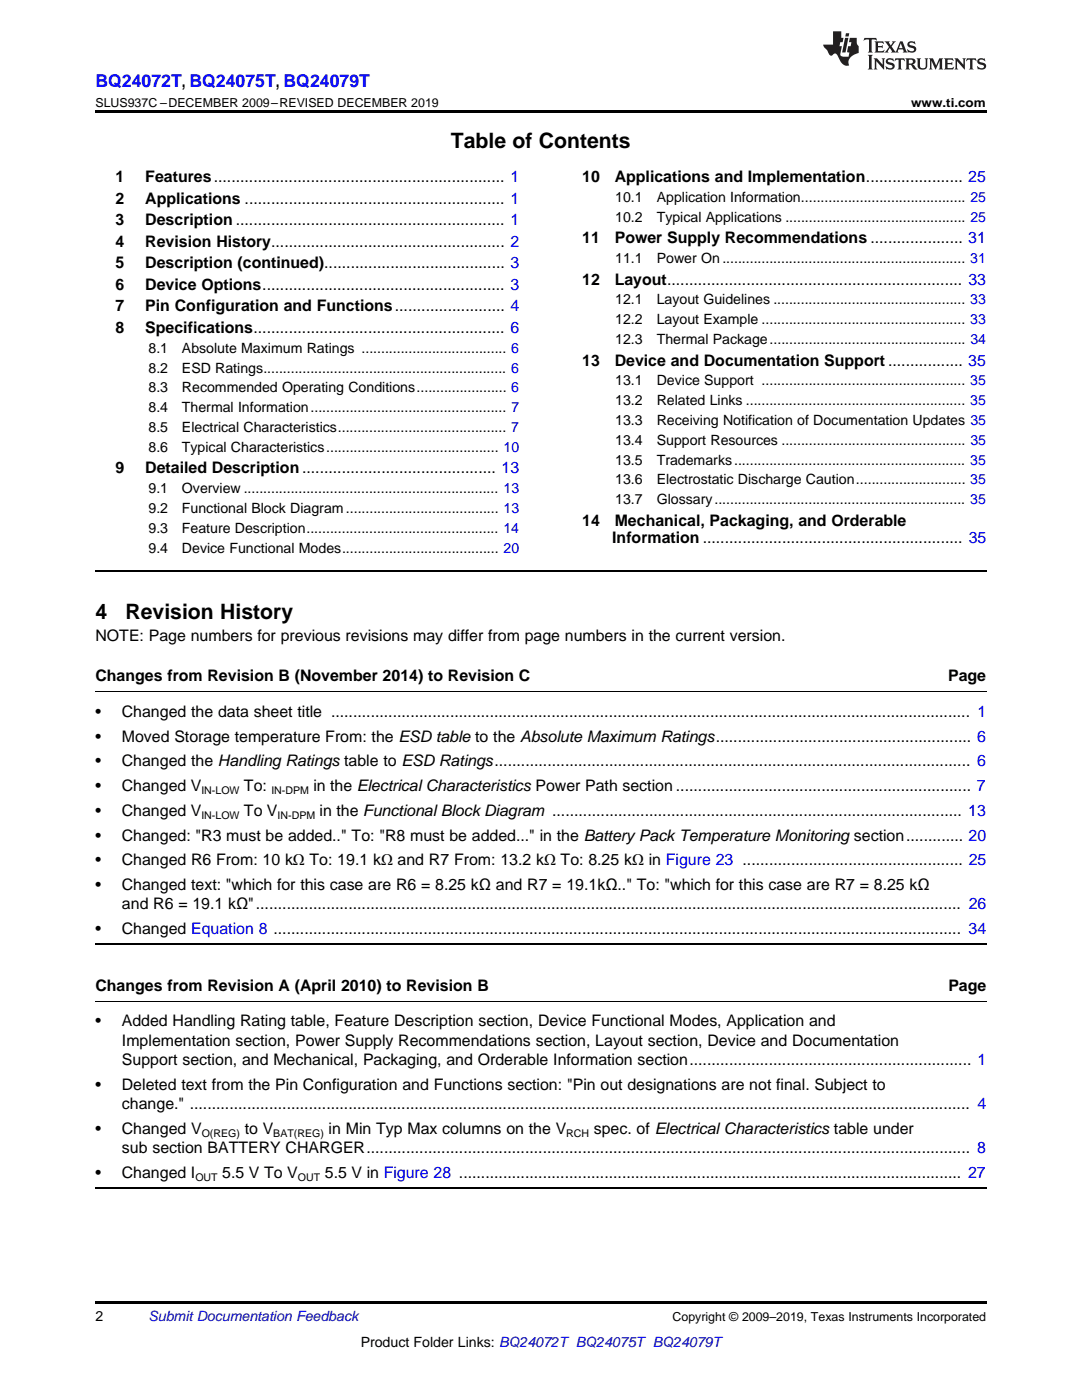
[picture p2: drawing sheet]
<svg xmlns="http://www.w3.org/2000/svg" width="216mm" height="279mm" viewBox="0 0 216 279" stroke-linecap="round" stroke-linejoin="round" font-family="sans-serif">
<defs><g id="words">
<g font-size="4.2">
<text x="90" y="29.6">Table of Contents</text>
<text x="19" y="123.6">4</text>
<text x="25" y="123.6">Revision History</text>
</g>
<text font-size="3.5" fill="#00f" x="19" y="17.3">BQ24072T, BQ24075T, BQ24079T</text>
<g font-size="3.2">
<text x="23" y="36.3">1</text>
<text x="23" y="40.6">2</text>
<text x="29" y="36.3">Features.................................................................. 1</text>
<text x="29" y="40.6">Applications ........................................................... 1</text>
<text x="116.2" y="36.3">10</text>
<text x="122.7" y="36.3">Applications and Implementation...................... 25</text>
<text x="23" y="44.9">3</text>
<text x="29" y="44.9">Description ............................................................. 1</text>
<text x="23" y="49.2">4</text>
<text x="23" y="53.6">5</text>
<text x="29" y="49.2">Revision History..................................................... 2</text>
<text x="29" y="53.6">Description (continued)......................................... 3</text>
<text x="116.2" y="48.5">11</text>
<text x="122.7" y="48.5">Power Supply Recommendations ..................... 31</text>
<text x="23" y="57.9">6</text>
<text x="29" y="57.9">Device Options....................................................... 3</text>
<text x="116.2" y="56.8">12</text>
<text x="122.7" y="56.8">Layout................................................................... 33</text>
<text x="23" y="62.2">7</text>
<text x="29" y="62.2">Pin Configuration and Functions......................... 4</text>
<text x="23" y="66.5">8</text>
<text x="29" y="66.5">Specifications......................................................... 6</text>
<text x="116.2" y="73">13</text>
<text x="122.7" y="73">Device and Documentation Support ................. 35</text>
<text x="23" y="94.5">9</text>
<text x="29" y="94.5">Detailed Description............................................ 13</text>
<text x="116.2" y="104.9">14</text>
<text x="122.7" y="104.9">Mechanical, Packaging, and Orderable</text>
<text x="122.2" y="108.4">Information ........................................................... 35</text>
<text x="19" y="127.9">NOTE: Page numbers for previous revisions may differ from page numbers in the current version.</text>
<text x="19" y="136">Changes from Revision B (November 2014) to Revision C</text>
<text x="189.2" y="136">Page</text>
<text x="19" y="143.1">•</text>
<text x="24.3" y="143.1">Changed the data sheet title ................................................................................................................................................. 1</text>
<text x="19" y="148">•</text>
<text x="24.3" y="148">Moved Storage temperature From: the ESD table to the Absolute Maximum Ratings.......................................................... 6</text>
<text x="19" y="152.9">•</text>
<text x="24.3" y="152.9">Changed the Handling Ratings table to ESD Ratings............................................................................................................ 6</text>
<text x="19" y="157.9">•</text>
<text x="24.3" y="157.9">Changed V</text>
<text x="48.7" y="157.9">To:</text>
<text x="62.5" y="157.9">in the Electrical Characteristics Power Path section ................................................................... 7</text>
<text x="19" y="162.8">•</text>
<text x="19" y="167.7">•</text>
<text x="24.3" y="162.8">Changed V</text>
<text x="24.3" y="167.7">Changed: &quot;R3 must be added..&quot; To: &quot;R8 must be added...&quot; in the Battery Pack Temperature Monitoring section............. 20</text>
<text x="48.7" y="162.8">To V</text>
<text x="63.8" y="162.8">in the Functional Block Diagram ............................................................................................. 13</text>
<text x="19" y="172.7">•</text>
<text x="24.3" y="172.7">Changed R6 From: 10 kΩ To: 19.1 kΩ and R7 From: 13.2 kΩ To: 8.25 kΩ in Figure 23 .................................................. 25</text>
<text x="19" y="177.6">•</text>
<text x="24.3" y="177.6">Changed text: &quot;which for this case are R6 = 8.25 kΩ and R7 = 19.1kΩ..&quot; To: &quot;which for this case are R7 = 8.25 kΩ</text>
<text x="24.3" y="181.5">and R6 = 19.1 kΩ&quot;................................................................................................................................................................ 26</text>
<text x="19" y="186.4">•</text>
<text x="24.3" y="186.4">Changed Equation 8 ............................................................................................................................................................ 34</text>
<text x="19" y="197.7">Changes from Revision A (April 2010) to Revision B</text>
<text x="189.2" y="197.7">Page</text>
<text x="19" y="204.8">•</text>
<text x="24.3" y="204.8">Added Handling Rating table, Feature Description section, Device Functional Modes, Application and</text>
<text x="24.3" y="208.7">Implementation section, Power Supply Recommendations section, Layout section, Device and Documentation</text>
<text x="24.3" y="212.5">Support section, and Mechanical, Packaging, and Orderable Information section................................................................ 1</text>
<text x="19" y="217.5">•</text>
<text x="24.3" y="217.5">Deleted text from the Pin Configuration and Functions section: &quot;Pin out designations are not final. Subject to</text>
<text x="24.3" y="221.4">change.&quot; ................................................................................................................................................................................. 4</text>
<text x="19" y="226.3">•</text>
<text x="24.3" y="226.3">Changed V</text>
<text x="48.8" y="226.3">to V</text>
<text x="65.6" y="226.3">in Min Typ Max columns on the V</text>
<text x="118.5" y="226.3">spec. of Electrical Characteristics table under</text>
<text x="24.3" y="230.2">sub section BATTERY CHARGER......................................................................................................................................... 8</text>
<text x="19" y="235.1">•</text>
<text x="24.3" y="235.1">Changed I</text>
<text x="44.3" y="235.1">5.5 V To V</text>
<text x="64.8" y="235.1">5.5 V in Figure 28 .................................................................................................................. 27</text>
</g>
<g font-size="2.8">
<text x="122.8" y="40.3">10.1</text>
<text x="131" y="40.3">Application Information.......................................... 25</text>
<text x="122.8" y="44.2">10.2</text>
<text x="131" y="44.2">Typical Applications .............................................. 25</text>
<text x="122.8" y="52.5">11.1</text>
<text x="131" y="52.5">Power On .............................................................. 31</text>
<text x="122.8" y="60.7">12.1</text>
<text x="122.8" y="64.7">12.2</text>
<text x="131" y="60.7">Layout Guidelines ................................................. 33</text>
<text x="131" y="64.7">Layout Example .................................................... 33</text>
<text x="29.6" y="70.4">8.1</text>
<text x="36.3" y="70.4">Absolute Maximum Ratings ..................................... 6</text>
<text x="122.8" y="68.7">12.3</text>
<text x="131" y="68.7">Thermal Package.................................................. 34</text>
<text x="29.6" y="74.4">8.2</text>
<text x="36.3" y="74.4">ESD Ratings.............................................................. 6</text>
<text x="122.8" y="76.9">13.1</text>
<text x="131" y="76.9">Device Support .................................................... 35</text>
<text x="29.6" y="78.3">8.3</text>
<text x="29.6" y="82.3">8.4</text>
<text x="36.3" y="78.3">Recommended Operating Conditions....................... 6</text>
<text x="36.3" y="82.3">Thermal Information.................................................. 7</text>
<text x="122.8" y="80.9">13.2</text>
<text x="131" y="80.9">Related Links ........................................................ 35</text>
<text x="29.6" y="86.2">8.5</text>
<text x="36.3" y="86.2">Electrical Characteristics........................................... 7</text>
<text x="122.8" y="84.8">13.3</text>
<text x="122.8" y="88.8">13.4</text>
<text x="131" y="84.8">Receiving Notification of Documentation Updates 35</text>
<text x="131" y="88.8">Support Resources ............................................... 35</text>
<text x="29.6" y="90.2">8.6</text>
<text x="36.3" y="90.2">Typical Characteristics............................................ 10</text>
<text x="122.8" y="92.7">13.5</text>
<text x="131" y="92.7">Trademarks........................................................... 35</text>
<text x="29.6" y="98.4">9.1</text>
<text x="36.3" y="98.4">Overview ................................................................. 13</text>
<text x="122.8" y="96.7">13.6</text>
<text x="122.8" y="100.6">13.7</text>
<text x="131" y="96.7">Electrostatic Discharge Caution............................ 35</text>
<text x="131" y="100.6">Glossary................................................................ 35</text>
<text x="29.6" y="102.4">9.2</text>
<text x="29.6" y="106.3">9.3</text>
<text x="36.3" y="102.4">Functional Block Diagram....................................... 13</text>
<text x="36.3" y="106.3">Feature Description................................................. 14</text>
<text x="29.6" y="110.3">9.4</text>
<text x="36.3" y="110.3">Device Functional Modes........................................ 20</text>
<text x="19" y="263.6">2</text>
<text x="72" y="268.9">Product Folder Links: BQ24072T BQ24075T BQ24079T</text>
</g>
<text font-size="2.8" fill="#0000c8" x="29.6" y="263.6">Submit Documentation Feedback</text>
<g font-size="2.5">
<text x="19" y="21.4">SLUS937C –DECEMBER 2009–REVISED DECEMBER 2019</text>
<text x="181.8" y="21.4">www.ti.com</text>
<text x="134.2" y="263.6">Copyright © 2009–2019, Texas Instruments Incorporated</text>
</g>
<g font-size="2.1">
<text x="40.2" y="158.5">IN-LOW</text>
<text x="54.2" y="158.5">IN-DPM</text>
<text x="40.2" y="163.4">IN-LOW</text>
<text x="55.4" y="163.4">IN-DPM</text>
<text x="40.3" y="226.9">O(REG)</text>
<text x="54.5" y="226.9">BAT(REG)</text>
<text x="113" y="226.9">RCH</text>
<text x="39" y="235.8">OUT</text>
<text x="59.4" y="235.8">OUT</text>
</g>
</g></defs>
<path d="M19 22h177.8v.5h-177.8zM19 259.7h177.8v.5h-177.8z" fill="#000"/>
<path d="M19 114h177.8M19 188.4h177.8M19 237.1h177.8" fill="none" stroke="#000" stroke-width=".35"/>
<path d="M19 138.1h177.8M19 199.8h177.8" fill="none" stroke="#000" stroke-width=".2"/>
<g fill="#231f20">
<path d="M172.5 7.6l-.1 .5 .4-.2h.6v.1v2.1l-.2 .4h.9l-.2-.4v-2.1l.1-.1h.5l.5 .2-.2-.5zM174.5 8.3l.2 .3v1.5l-.2 .4h1.8l.2-.6a1.04 1.04 0 0 1-1.3 .2v-.7h.6l.3 .2v-.6l-.3 .2h-.6v-.6l.8-.1 .4 .3-.2-.5zM176.5 8.3l.9 1.1-.9 1.1h.8l-.2-.2 .4-.7 .5 .7-.2 .2h1.5l-.2-.2 .2-.4h.9l.1 .4-.2 .2h1l-.3-.3-.7-1.9h-.5l-.9 2-.8-1 .9-1h-.8l.1 .3-.4 .5-.3-.6 .1-.2zM179.7 8.6l.4 1h-.7zM181.3 8.4a.63 .63 0 0 0-.2 .7 .63 .63 0 0 0 .6 .4l.6 .2 .1 .2a.75 .75 0 0 1-.7 .4 .75 .75 0 0 1-.6-.5l.1 .7 .1-.1a1.11 1.11 0 0 0 1.5-.6 1.13 1.13 0 0 0-1.2-.8l-.1-.4a1.04 1.04 0 0 1 1.2 .2l-.2-.5-.2 .1-.4-.2zM173.2 10.9l.2 .4v2.2l-.2 .4h1l-.3-.4v-2.2l.3-.4zM174.3 11.6l.3 .4v1.5l-.3 .4h.8l-.2-.4v-1.3l1.5 1.7v-1.9l.2-.4h-.7l.2 .4v.9l-1.1-1.3zM177 11.8a.62 .62 0 0 0-.2 .7 .62 .62 0 0 0 .6 .4l.6 .1 .1 .3a.76 .76 0 0 1-.7 .3 .76 .76 0 0 1-.7-.4l.2 .7 .1-.1a1.11 1.11 0 0 0 1.5-.6 1.13 1.13 0 0 0-1.2-.8l-.1-.4a1.04 1.04 0 0 1 1.2 .2l-.2-.6-.2 .1-.5-.1zM178.7 11.6l-.2 .6a.61 .61 0 0 1 .8-.3v1.6l-.2 .4h.9l-.2-.4v-1.6a.63 .63 0 0 1 .7 .3l-.1-.6zM180.6 11.6l.3 .4v1.5l-.3 .4h1l-.2-.2-.1-.8 .6 .2a.76 .76 0 0 0 1.2 .7l-1-1a.58 .58 0 0 0 .6-.5 .58 .58 0 0 0-.5-.6zM181.4 11.9h.1a.45 .45 0 0 1 .5 .1 .45 .45 0 0 1 .1 .5l-.8 .2zM182.9 11.6l.2 .2a2.17 2.17 0 0 0 .3 1.9 .99 .99 0 0 0 1.6-.6v-1.1l.2-.4h-.7l.2 .2a1.92 1.92 0 0 1-.2 1.8 .6 .6 0 0 1-.9-.5v-1.1l.2-.4zM185.4 11.6l.2 .4v1.5l-.2 .4h.7l-.2-.4v-1.4l.8 1.8 .8-1.8v1.4l-.2 .4h.9l-.2-.4v-1.5l.2-.4h-.8l-.6 1.5-.6-1.5zM188.4 11.6l.2 .4v1.5l-.2 .4h1.8l.1-.6a1.04 1.04 0 0 1-1.2 .1v-.6h.5l.4 .2v-.6l-.4 .2h-.5v-.7h.8l.3 .3-.1-.6zM190.5 11.6l.2 .4v1.5l-.2 .4h.7l-.2-.4v-1.3l1.5 1.7v-1.9l.2-.4h-.7l.2 .4v.9l-1.1-1.3zM192.9 11.6l-.1 .6a.61 .61 0 0 1 .7-.3l.1 1.6-.3 .4h1l-.3-.4 .1-1.6a.63 .63 0 0 1 .7 .3l-.1-.6zM195.2 11.8a.62 .62 0 0 0-.2 .7 .62 .62 0 0 0 .6 .4l.6 .1 .1 .3a.76 .76 0 0 1-.7 .3 .76 .76 0 0 1-.6-.4l.1 .7 .1-.1a1.11 1.11 0 0 0 1.6-.6 1.13 1.13 0 0 0-1.3-.8l-.1-.4a1.04 1.04 0 0 1 1.2 .2l-.1-.6-.2 .1-.5-.1z"/>
<path d="M166.2 6.3v2.6h-1.9v.4l.8 .9a.91 .91 0 0 0 1 .8 .56 .56 0 0 1 .5-.3 .56 .56 0 0 1 .5 .3l.4 .8a1.53 1.53 0 0 0 1.9 1.2 1.54 1.54 0 0 1 1-2.1l.9-.3v-1.4a1.52 1.52 0 0 1-.4-1.6h-1.3l-.2 .8h.5l-.2 .8h-.5l-.1 1v.2l.4 .1-.2 .8a1.93 1.93 0 0 1-1.6-.3l.3-1.8h-.5l.2-.8h.4l.2-.8h-.4v-1.3zM168.6 7.6l-.6 2.9h.7l.6-2.9zM168.8 6.6l-.1 .7h.6l.2-.7z"/>
</g>
<use href="#words"/>
</svg>
